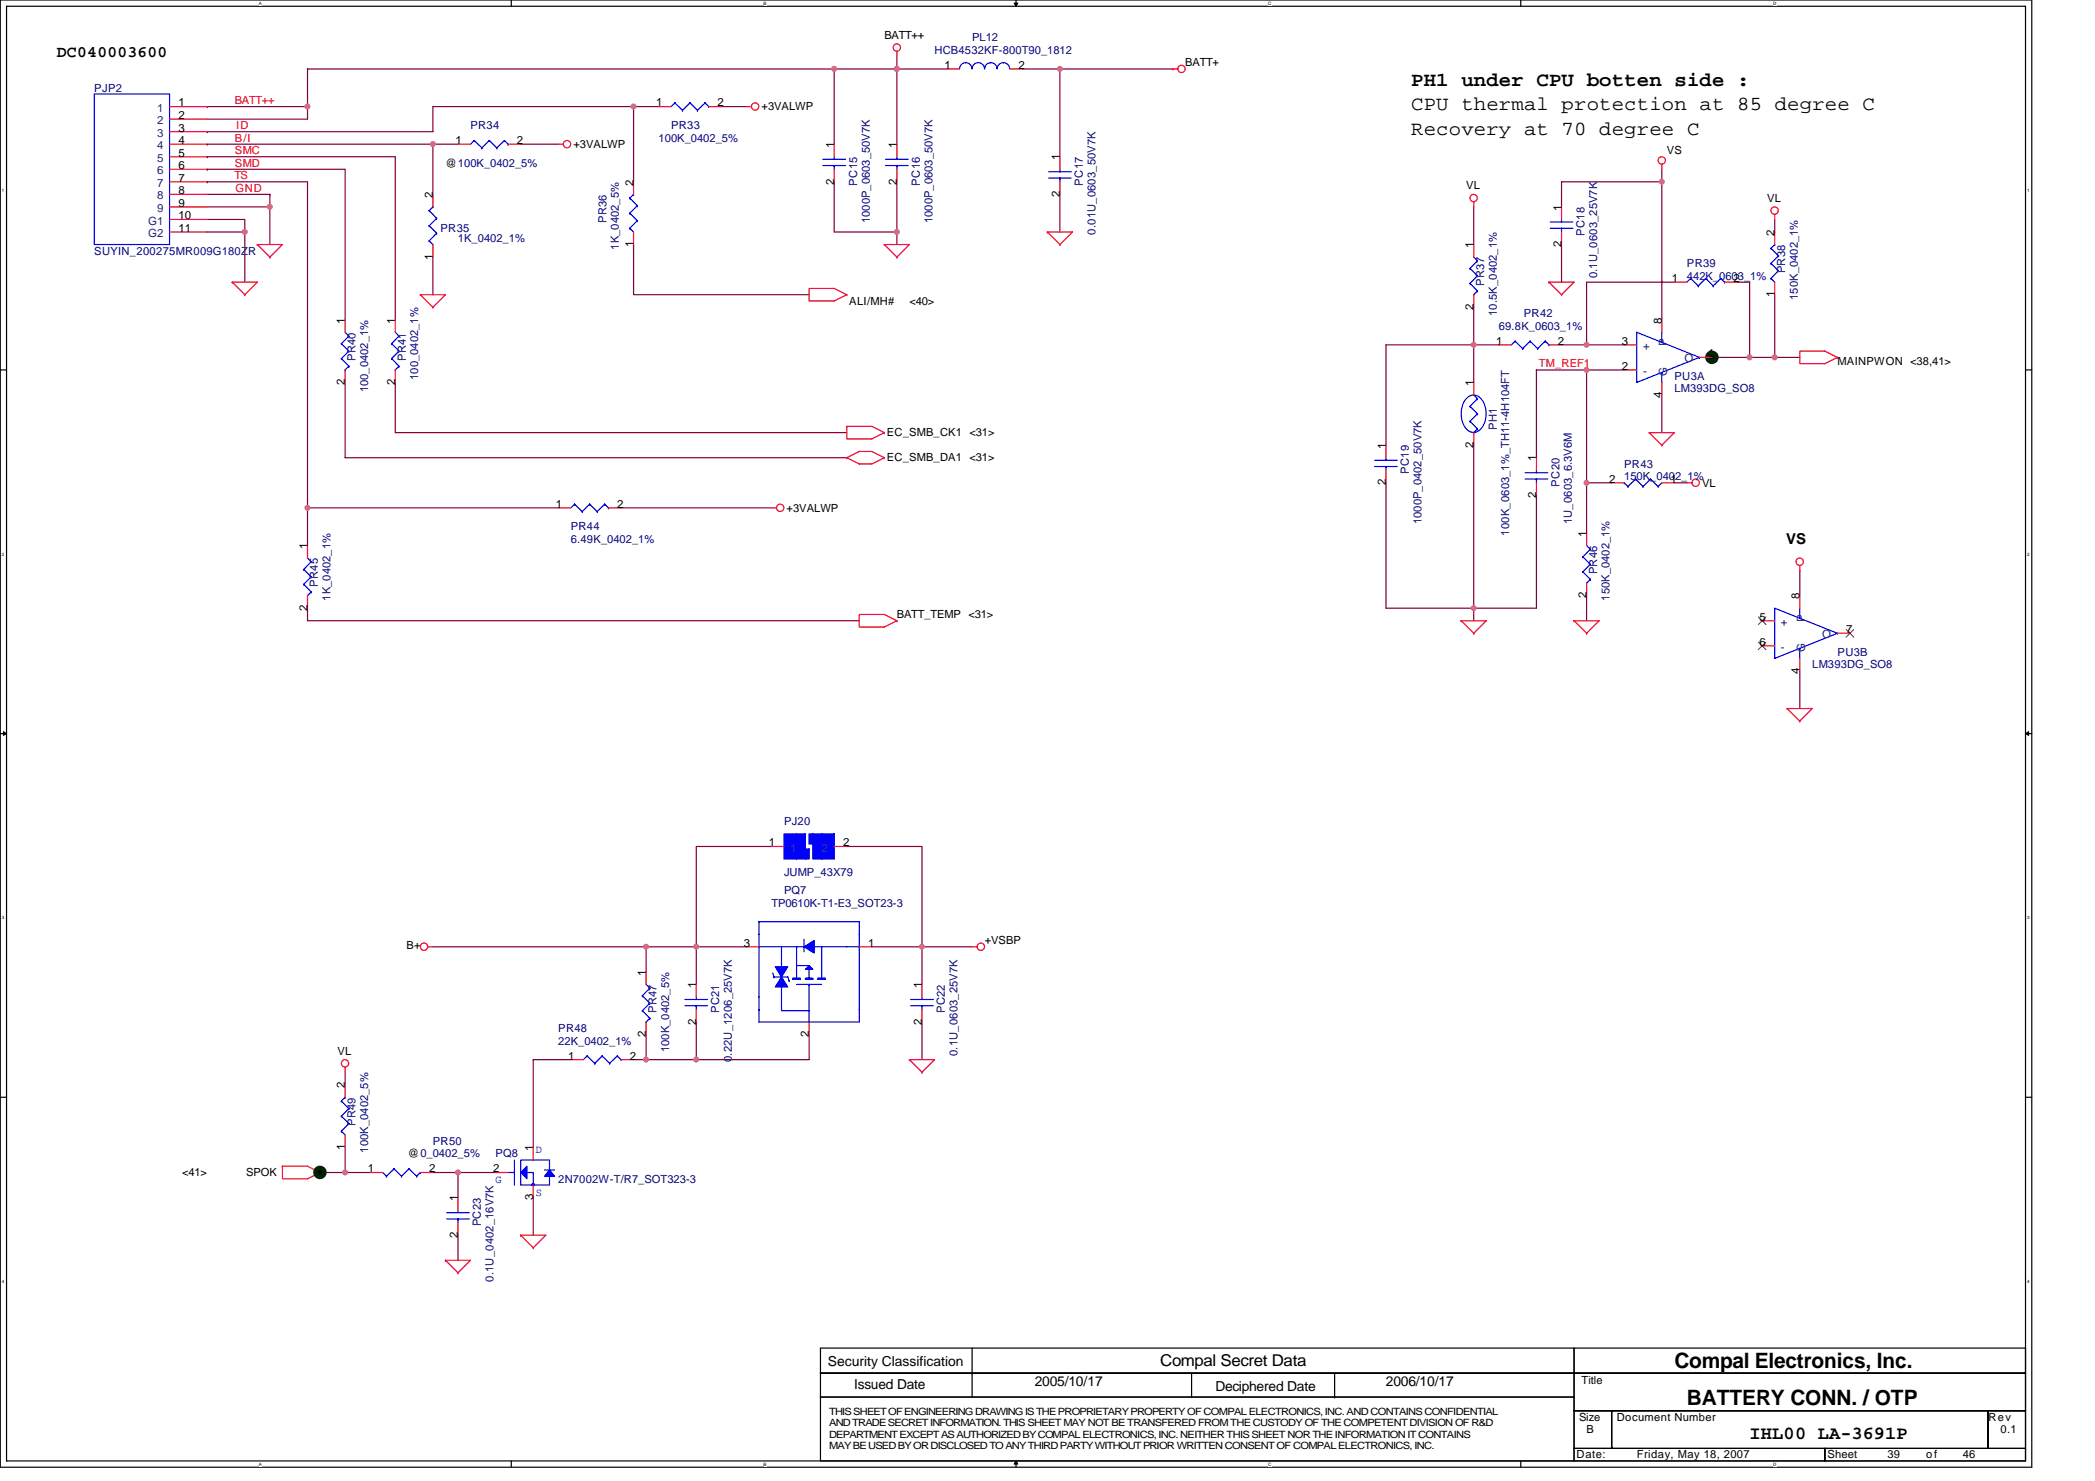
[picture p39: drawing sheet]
<svg xmlns="http://www.w3.org/2000/svg" width="297mm" height="210mm" viewBox="0 0 297 210" stroke-linecap="round" stroke-linejoin="round" font-family="sans-serif">
<defs><g id="words">
<g font-size="3">
<text x="237.4" y="193.9">Compal Electronics, Inc.</text>
<text x="239.2" y="199.3">BATTERY CONN. / OTP</text>
</g>
<g font-size="2.8">
<text x="200.1" y="15.6">CPU thermal protection at 85 degree C</text>
<text x="200.1" y="12.1">PH1 under CPU botten side :</text>
<text x="200.1" y="19.2">Recovery at 70 degree C</text>
</g>
<text font-size="2.6" x="248.1" y="204">IHL00 LA-3691P</text>
<g font-size="2.3">
<text x="8" y="8.1">DC040003600</text>
<text x="164.5" y="193.7">Compal Secret Data</text>
</g>
<text font-size="2.1" x="253.2" y="77.2">VS</text>
<g font-size="1.9">
<text x="117.4" y="193.6">Security Classification</text>
<text x="121.1" y="197">Issued Date</text>
<text x="146.7" y="196.4">2005/10/17</text>
<text x="172.3" y="197.2">Deciphered Date</text>
<text x="196.5" y="196.4">2006/10/17</text>
</g>
<g font-size="1.6">
<text x="125.4" y="5.5">BATT++</text>
<text x="133.9" y="9.8">1</text>
<text x="144.4" y="9.8">2</text>
<text x="168.1" y="9.4">BATT+</text>
<text x="25.3" y="15.1">1</text>
<text x="25.3" y="16.9">2</text>
<text x="93" y="15.1">1</text>
<text x="101.7" y="15.1">2</text>
<text x="108" y="15.6">+3VALWP</text>
<text x="25.3" y="18.6">3</text>
<text x="25.3" y="20.4">4</text>
<text x="25.3" y="22.2">5</text>
<text x="25.3" y="24">6</text>
<text x="63.2" y="23.6">@100K_0402_5%</text>
<text x="64.6" y="20.4">1</text>
<text x="73.3" y="20.4">2</text>
<text x="81.3" y="21">+3VALWP</text>
<text x="118.3" y="21" transform="rotate(-90 118.3 21)">1</text>
<text x="127.1" y="21" transform="rotate(-90 127.1 21)">1</text>
<text x="150.3" y="22.8" transform="rotate(-90 150.3 22.8)">1</text>
<text x="236.3" y="21.9">VS</text>
<text x="25.3" y="29.3">9</text>
<text x="25.3" y="25.8">7</text>
<text x="25.3" y="27.5">8</text>
<text x="61.4" y="28.1" transform="rotate(-90 61.4 28.1)">2</text>
<text x="89.8" y="26.3" transform="rotate(-90 89.8 26.3)">2</text>
<text x="118.3" y="26.2" transform="rotate(-90 118.3 26.2)">2</text>
<text x="127.1" y="26.2" transform="rotate(-90 127.1 26.2)">2</text>
<text x="150.3" y="27.9" transform="rotate(-90 150.3 27.9)">2</text>
<text x="207.9" y="26.8">VL</text>
<text x="221.4" y="29.9" transform="rotate(-90 221.4 29.9)">1</text>
<text x="250.6" y="28.6">VL</text>
<text x="25.3" y="31.1">10</text>
<text x="25.3" y="32.9">11</text>
<text x="89.8" y="35.1" transform="rotate(-90 89.8 35.1)">1</text>
<text x="208.9" y="35.2" transform="rotate(-90 208.9 35.2)">1</text>
<text x="221.4" y="35.1" transform="rotate(-90 221.4 35.1)">2</text>
<text x="251.6" y="33.4" transform="rotate(-90 251.6 33.4)">2</text>
<text x="61.4" y="36.8" transform="rotate(-90 61.4 36.8)">1</text>
<text x="237" y="40">1</text>
<text x="245.8" y="40">2</text>
<text x="48.9" y="45.9" transform="rotate(-90 48.9 45.9)">1</text>
<text x="56" y="45.9" transform="rotate(-90 56 45.9)">1</text>
<text x="120.4" y="43.2">ALI/MH#</text>
<text x="128.9" y="43.2">&lt;40&gt;</text>
<text x="208.9" y="43.9" transform="rotate(-90 208.9 43.9)">2</text>
<text x="235.6" y="45.9" transform="rotate(-90 235.6 45.9)">8</text>
<text x="251.6" y="42.2" transform="rotate(-90 251.6 42.2)">1</text>
<text x="212.2" y="48.9">1</text>
<text x="220.9" y="48.9">2</text>
<text x="229.9" y="48.9">3</text>
<text x="229.9" y="52.4">2</text>
<text x="242.2" y="50.7">1</text>
<text x="260.5" y="51.7">MAINPWON &lt;38,41&gt;</text>
<text x="48.9" y="54.6" transform="rotate(-90 48.9 54.6)">2</text>
<text x="56" y="54.6" transform="rotate(-90 56 54.6)">2</text>
<text x="208.9" y="54.8" transform="rotate(-90 208.9 54.8)">1</text>
<text x="235.6" y="56.4" transform="rotate(-90 235.6 56.4)">4</text>
<text x="125.7" y="61.9">EC_SMB_CK1 &lt;31&gt;</text>
<text x="125.7" y="65.4">EC_SMB_DA1 &lt;31&gt;</text>
<text x="196.5" y="63.6" transform="rotate(-90 196.5 63.6)">1</text>
<text x="208.9" y="63.5" transform="rotate(-90 208.9 63.5)">2</text>
<text x="217.8" y="65.4" transform="rotate(-90 217.8 65.4)">1</text>
<text x="78.8" y="72">1</text>
<text x="87.5" y="72">2</text>
<text x="196.5" y="68.8" transform="rotate(-90 196.5 68.8)">2</text>
<text x="217.8" y="70.6" transform="rotate(-90 217.8 70.6)">2</text>
<text x="228.2" y="68.4">2</text>
<text x="236.9" y="68.4">1</text>
<text x="241.3" y="69">VL</text>
<text x="43.6" y="77.9" transform="rotate(-90 43.6 77.9)">1</text>
<text x="111.5" y="72.5">+3VALWP</text>
<text x="224.9" y="76.1" transform="rotate(-90 224.9 76.1)">1</text>
<text x="43.6" y="86.6" transform="rotate(-90 43.6 86.6)">2</text>
<text x="127.2" y="87.7">BATT_TEMP &lt;31&gt;</text>
<text x="224.9" y="84.8" transform="rotate(-90 224.9 84.8)">2</text>
<text x="249.5" y="88">5</text>
<text x="255.2" y="85" transform="rotate(-90 255.2 85)">8</text>
<text x="261.8" y="89.8">7</text>
<text x="249.5" y="91.5">6</text>
<text x="255.2" y="95.5" transform="rotate(-90 255.2 95.5)">4</text>
<text x="109" y="120">1</text>
<text x="119.5" y="120">2</text>
<text x="57.7" y="134.6">B+</text>
<text x="105.5" y="134.2">3</text>
<text x="123.1" y="134.2">1</text>
<text x="139.6" y="133.9">+VSBP</text>
<text x="91.6" y="138.3" transform="rotate(-90 91.6 138.3)">1</text>
<text x="98.7" y="140.1" transform="rotate(-90 98.7 140.1)">1</text>
<text x="130.7" y="140.1" transform="rotate(-90 130.7 140.1)">1</text>
<text x="47.9" y="149.5">VL</text>
<text x="91.6" y="147.1" transform="rotate(-90 91.6 147.1)">2</text>
<text x="98.7" y="145.3" transform="rotate(-90 98.7 145.3)">2</text>
<text x="114.7" y="147.1" transform="rotate(-90 114.7 147.1)">2</text>
<text x="130.7" y="145.3" transform="rotate(-90 130.7 145.3)">2</text>
<text x="48.9" y="154.3" transform="rotate(-90 48.9 154.3)">2</text>
<text x="80.6" y="150.2">1</text>
<text x="89.3" y="150.2">2</text>
<text x="25.8" y="166.8">&lt;41&gt;</text>
<text x="34.9" y="166.8">SPOK</text>
<text x="48.9" y="163.1" transform="rotate(-90 48.9 163.1)">1</text>
<text x="52.1" y="166.2">1</text>
<text x="57.8" y="164.1">@0_0402_5%</text>
<text x="60.9" y="166.2">2</text>
<text x="69.9" y="166.2">2</text>
<text x="75.6" y="163.2" transform="rotate(-90 75.6 163.2)">1</text>
<text x="64.9" y="170.3" transform="rotate(-90 64.9 170.3)">1</text>
<text x="75.6" y="170.2" transform="rotate(-90 75.6 170.2)">3</text>
<text x="64.9" y="175.5" transform="rotate(-90 64.9 175.5)">2</text>
<text x="224.2" y="196.3">Title</text>
<text x="223.9" y="201.4">Size</text>
<text x="225" y="203.2">B</text>
<text x="229.2" y="201.4">Document Number</text>
<text x="281.9" y="201.4">Rev</text>
<text x="283.7" y="203.2">0.1</text>
<text x="223.5" y="206.8">Date:</text>
<text x="232.1" y="206.8">Friday, May 18, 2007</text>
<text x="259.1" y="206.8">Sheet</text>
<text x="267.6" y="206.8">39</text>
<text x="273.1" y="206.8">of</text>
<text x="278.3" y="206.8">46</text>
</g>
<g font-size="1.6" fill="#000080">
<text x="137.8" y="5.9">PL12</text>
<text x="132.5" y="7.6">HCB4532KF-800T90_1812</text>
<text x="13.4" y="13">PJP2</text>
<text x="66.7" y="18.3">PR34</text>
<text x="93.4" y="20.1">100K_0402_5%</text>
<text x="95.2" y="18.3">PR33</text>
<text x="121.5" y="26.3" transform="rotate(-90 121.5 26.3)">PC15</text>
<text x="130.4" y="26.3" transform="rotate(-90 130.4 26.3)">PC16</text>
<text x="153.5" y="26.3" transform="rotate(-90 153.5 26.3)">PC17</text>
<text x="62.5" y="32.9">PR35</text>
<text x="64.9" y="34.3">1K_0402_1%</text>
<text x="86" y="31.6" transform="rotate(-90 86 31.6)">PR36</text>
<text x="87.8" y="35.4" transform="rotate(-90 87.8 35.4)">1K_0402_5%</text>
<text x="123.3" y="31.6" transform="rotate(-90 123.3 31.6)">1000P_0603_50V7K</text>
<text x="132.2" y="31.6" transform="rotate(-90 132.2 31.6)">1000P_0603_50V7K</text>
<text x="155.3" y="33.3" transform="rotate(-90 155.3 33.3)">0.01U_0603_50V7K</text>
<text x="224.7" y="33.4" transform="rotate(-90 224.7 33.4)">PC18</text>
<text x="13.4" y="36.1">SUYIN_200275MR009G180ZR</text>
<text x="210.4" y="40.5" transform="rotate(-90 210.4 40.5)">PR37</text>
<text x="226.4" y="39.5" transform="rotate(-90 226.4 39.5)">0.1U_0603_25V7K</text>
<text x="239.2" y="37.9">PR39</text>
<text x="239.2" y="39.6">442K_0603_1%</text>
<text x="253.1" y="38.8" transform="rotate(-90 253.1 38.8)">PR38</text>
<text x="212.2" y="44.8" transform="rotate(-90 212.2 44.8)">10.5K_0402_1%</text>
<text x="212.5" y="46.8">69.8K_0603_1%</text>
<text x="216.1" y="45">PR42</text>
<text x="254.9" y="42.5" transform="rotate(-90 254.9 42.5)">150K_0402_1%</text>
<text x="50.4" y="51.2" transform="rotate(-90 50.4 51.2)">PR40</text>
<text x="57.5" y="51.2" transform="rotate(-90 57.5 51.2)">PR41</text>
<text x="59.3" y="53.9" transform="rotate(-90 59.3 53.9)">100_0402_1%</text>
<text x="237.4" y="53.9">PU3A</text>
<text x="52.2" y="55.6" transform="rotate(-90 52.2 55.6)">100_0402_1%</text>
<text x="237.4" y="55.6">LM393DG_SO8</text>
<text x="212.2" y="61" transform="rotate(-90 212.2 61)">PH1</text>
<text x="199.8" y="67.2" transform="rotate(-90 199.8 67.2)">PC19</text>
<text x="221.1" y="69" transform="rotate(-90 221.1 69)">PC20</text>
<text x="230.3" y="66.3">PR43</text>
<text x="230.3" y="68.1">150K_0402_1%</text>
<text x="80.9" y="75.2">PR44</text>
<text x="80.9" y="77">6.49K_0402_1%</text>
<text x="201.5" y="74.3" transform="rotate(-90 201.5 74.3)">1000P_0402_50V7K</text>
<text x="214" y="75.9" transform="rotate(-90 214 75.9)">100K_0603_1%_TH11-4H104FT</text>
<text x="222.9" y="74.3" transform="rotate(-90 222.9 74.3)">1U_0603_6.3V6M</text>
<text x="45.1" y="83.2" transform="rotate(-90 45.1 83.2)">PR45</text>
<text x="226.4" y="81.4" transform="rotate(-90 226.4 81.4)">PR46</text>
<text x="46.9" y="85.2" transform="rotate(-90 46.9 85.2)">1K_0402_1%</text>
<text x="228.2" y="85.2" transform="rotate(-90 228.2 85.2)">150K_0402_1%</text>
<text x="257" y="94.8">LM393DG_SO8</text>
<text x="260.5" y="93">PU3B</text>
<text x="111.2" y="117">PJ20</text>
<text x="111.2" y="124.3">JUMP_43X79</text>
<text x="109.4" y="128.5">TP0610K-T1-E3_SOT23-3</text>
<text x="111.2" y="126.8">PQ7</text>
<text x="93.1" y="143.7" transform="rotate(-90 93.1 143.7)">PR47</text>
<text x="102" y="143.7" transform="rotate(-90 102 143.7)">PC21</text>
<text x="134" y="143.7" transform="rotate(-90 134 143.7)">PC22</text>
<text x="79.2" y="146.3">PR48</text>
<text x="79.2" y="148.1">22K_0402_1%</text>
<text x="94.9" y="149.2" transform="rotate(-90 94.9 149.2)">100K_0402_5%</text>
<text x="135.8" y="149.7" transform="rotate(-90 135.8 149.7)">0.1U_0603_25V7K</text>
<text x="103.8" y="150.6" transform="rotate(-90 103.8 150.6)">0.22U_1206_25V7K</text>
<text x="50.4" y="159.7" transform="rotate(-90 50.4 159.7)">PR49</text>
<text x="52.2" y="163.4" transform="rotate(-90 52.2 163.4)">100K_0402_5%</text>
<text x="61.4" y="162.3">PR50</text>
<text x="70.3" y="164.1">PQ8</text>
<text x="79.2" y="167.7">2N7002W-T/R7_SOT323-3</text>
<text x="68.2" y="173.9" transform="rotate(-90 68.2 173.9)">PC23</text>
<text x="70" y="181.7" transform="rotate(-90 70 181.7)">0.1U_0402_16V7K</text>
</g>
<g font-size="1.6" fill="#004080">
<text x="22.3" y="15.8">1</text>
<text x="22.3" y="17.6">2</text>
<text x="22.3" y="19.4">3</text>
<text x="22.3" y="21.2">4</text>
<text x="22.3" y="22.9">5</text>
<text x="22.3" y="24.7">6</text>
<text x="22.3" y="26.5">7</text>
<text x="22.3" y="28.3">8</text>
<text x="21" y="31.8">G1</text>
<text x="21" y="33.6">G2</text>
<text x="22.3" y="30.1">9</text>
<text x="233" y="49.6">+</text>
<text x="233" y="53.2">-</text>
<text x="236.4" y="53.3" transform="rotate(-90 236.4 53.3)">G</text>
<text x="236.4" y="49.1" transform="rotate(-90 236.4 49.1)">P</text>
<text x="238.8" y="51.4">O</text>
<text x="252.5" y="88.7">+</text>
<text x="255.9" y="88.2" transform="rotate(-90 255.9 88.2)">P</text>
<text x="252.5" y="92.3">-</text>
<text x="255.9" y="92.5" transform="rotate(-90 255.9 92.5)">G</text>
<text x="258.4" y="90.5">O</text>
<text x="112.1" y="120.7">1</text>
<text x="116.5" y="120.7">2</text>
</g>
<g font-size="1.6" fill="#f00">
<text x="33.3" y="14.8">BATT++</text>
<text x="33.3" y="21.9">SMC</text>
<text x="33.3" y="23.6">SMD</text>
<text x="33.3" y="20.1">B/I</text>
<text x="33.5" y="18.3">ID</text>
<text x="33.2" y="25.4">TS</text>
<text x="33.4" y="27.2">GND</text>
<text x="218.2" y="52.1">TM_REF1</text>
</g>
<g font-size="1.6" fill="#00f">
<text x="70.3" y="167.7">G</text>
<text x="76" y="163.4">D</text>
<text x="76" y="169.6">S</text>
</g>
<g font-size="1.4">
<text x="117.6" y="200.6">THIS SHEET OF ENGINEERING DRAWING IS THE PROPRIETARY PROPERTY OF COMPAL ELECTRONICS, INC. AND CONTAINS CONFIDENTIAL</text>
<text x="117.6" y="202.2">AND TRADE SECRET INFORMATION. THIS SHEET MAY NOT BE TRANSFERED FROM THE CUSTODY OF THE COMPETENT DIVISION OF R&amp;D</text>
<text x="117.6" y="203.8">DEPARTMENT EXCEPT AS AUTHORIZED BY COMPAL ELECTRONICS, INC. NEITHER THIS SHEET NOR THE INFORMATION IT CONTAINS</text>
<text x="117.6" y="205.5">MAY BE USED BY OR DISCLOSED TO ANY THIRD PARTY WITHOUT PRIOR WRITTEN CONSENT OF COMPAL ELECTRONICS, INC.</text>
</g>
<g font-size=".6">
<text x="36.7" y=".7">A</text>
<text x="108.3" y=".7">B</text>
<text x="179.8" y=".7">C</text>
<text x="251.4" y=".7">D</text>
<text x=".3" y="27.2">1</text>
<text x="287.4" y="27.2">1</text>
<text x=".3" y="78.8">2</text>
<text x="287.4" y="78.8">2</text>
<text x=".3" y="130.4">3</text>
<text x="287.4" y="130.4">3</text>
<text x=".3" y="181.9">4</text>
<text x="287.4" y="181.9">4</text>
<text x="36.7" y="207.8">A</text>
<text x="108.3" y="207.8">B</text>
<text x="179.8" y="207.8">C</text>
<text x="251.4" y="207.8">D</text>
</g>
</g></defs>
<path d="M0 0h288.1v208h-288.1zM.9 .9h286.3v206.2h-286.3z" fill="none" stroke="#000" stroke-width=".17"/>
<g fill="#fff">
<path d="M36.7 .1h.4v.7h-.4z"/>
<path d="M36.7 207.2h.4v.7h-.4z"/>
</g>
<path d="M72.5 0v.9M72.5 207.1v.9" fill="none" stroke="#000" stroke-width=".17"/>
<g fill="#fff">
<path d="M108.3 .1h.4v.7h-.4z"/>
<path d="M108.3 207.2h.4v.7h-.4z"/>
</g>
<path d="M144.1 0v.9M144.1 207.1v.9" fill="none" stroke="#000" stroke-width=".17"/>
<path d="M143.8 .4h.5l-.2 .5zM144.1 207.1l.2 .5h-.5z" fill="#000" stroke="#000" stroke-width=".14"/>
<g fill="#fff">
<path d="M179.8 .1h.5v.7h-.5z"/>
<path d="M179.8 207.2h.5v.7h-.5z"/>
</g>
<path d="M215.6 0v.9M215.6 207.1v.9" fill="none" stroke="#000" stroke-width=".17"/>
<g fill="#fff">
<path d="M251.4 .1h.4v.7h-.4z"/>
<path d="M251.4 207.2h.4v.7h-.4z"/>
<path d="M.3 26.7h.3v.7h-.3z"/>
<path d="M287.4 26.7h.4v.7h-.4z"/>
<path d="M.3 78.2h.3v.7h-.3z"/>
<path d="M287.4 78.2h.4v.7h-.4z"/>
</g>
<path d="M0 52.5h.9M287.2 52.5h.9" fill="none" stroke="#000" stroke-width=".17"/>
<g fill="#fff">
<path d="M.3 129.8h.3v.7h-.3z"/>
<path d="M287.4 129.8h.4v.7h-.4z"/>
</g>
<path d="M0 104h.9M287.2 104h.9" fill="none" stroke="#000" stroke-width=".17"/>
<path d="M.5 103.7l.4 .3-.4 .3zM287.2 104l.4-.3v.6z" fill="#000" stroke="#000" stroke-width=".14"/>
<g fill="#fff">
<path d="M.3 181.4h.3v.7h-.3z"/>
<path d="M287.4 181.4h.4v.7h-.4z"/>
</g>
<g fill="none" stroke="#000" stroke-width=".17">
<path d="M0 155.6h.9M287.2 155.6h.9M116.3 191.1h106.9v3.6h-106.9zM116.3 194.7h106.9v3.4h-106.9zM116.3 198.1h106.9v9h-106.9zM137.8 194.7h.1M137.8 194.7v3.4M137.8 191.1v3.6M168.9 194.7v3.4M189.2 198.1h.1M189.2 194.7v3.4M223.2 191.1h64v3.6h-64z"/>
<path d="M223.2 194.7h64v5.3h-64zM223.2 200h5.3v5.4h-5.3zM223.2 205.4h35.5v1.7h-35.5zM228.5 200h53.4v5.4h-53.4zM258.7 205.4h28.5v1.7h-28.5zM281.9 200h5.3v5.4h-5.3z"/>
</g>
<g fill="none" stroke="#800040" stroke-width=".17">
<path d="M29.4 18.7h32v-3.6h28.4v10.7M29.4 18.7h.1M29.4 15.1h.1M29.4 15.1h14.2M43.6 15.1v1.8h-14.2M89.8 15.1h3.6M102.3 15.1h3.5M118.3 9.8h-74.7v5.3M118.3 9.8v10.6M118.3 9.8h8.9M127.2 9.8h7.1M127.2 8v1.8"/>
<path d="M127.2 9.8v10.6M144.9 9.8h5.4v12.4M150.3 9.8h16M29.4 22.2h26.6v23.1M29.4 25.8h.1M29.4 25.8h14.2v46.2M29.4 22.2h.1M29.4 24h.1M29.4 24h19.5v21.3M29.4 20.4h35.5M29.4 20.4h.1M29.4 29.3h8.9"/>
<path d="M29.4 31.1h5.3v1.8M29.4 32.9h5.3v7.1M29.4 27.6h8.9M38.3 27.6h.1M38.3 29.3v5.4M38.3 27.6v1.7M61.4 20.4v7.2M61.4 36.4v5.4M73.8 20.4h5.4M89.8 34.7v7.1h24.9M118.3 25.8v7.1h8.9M127.2 25.8v7.1"/>
<path d="M127.2 32.9v1.8M150.3 27.6v5.3M209 29.3v5.4M221.4 34.7v5.3M235.6 25.8h-14.2v3.5M235.6 24v1.8M235.6 25.8v19.5M251.6 31.1v1.8M48.9 54.2v10.7h71.2M56 54.2v7.1h64.1M209 54.2v-5.3h-12.5v14.2M209 43.6v5.3h3.5"/>
<path d="M217.8 52.5v12.4M217.8 52.5h.1M217.8 52.5h7.2M221.4 48.9h3.6M225 48.9h5.3M225 52.5v16M225 52.5h5.3M235.6 56v5.3M237.4 40h-12.4v8.9M242.7 50.7h5.4M246.3 40h1.8v10.7M248.1 50.7h3.5"/>
<path d="M251.6 41.8v8.9h3.6M43.6 72v5.3M43.6 72h35.6M88.1 72h21.3M196.5 68.5v17.7h12.5M209 63.1v23.1M217.8 70.2v16h-8.8M225 68.5h3.5M225 68.5v7.1M237.4 68.5h1.8M43.6 86.2v1.8h78.2M209 86.2v1.8"/>
<path d="M225 84.5v3.5M255.2 80.9v3.6M255.2 95.1v5.4M61.4 134.2h37.3v5.4M91.6 134.2v3.6M98.7 134.2h7.1M98.7 134.2h.1M109.4 120h-10.7v14.2M120.1 120h10.6v14.2M123.6 134.2h7.1M130.7 134.2v5.4M130.7 134.2h7.1"/>
<path d="M48.9 152v1.8M80.9 150.2h-5.3v12.5M89.8 150.2h1.8M91.6 150.2h7.1M91.6 146.7v3.5M98.7 144.9v5.3M114.7 146.7v3.5h-16M130.7 144.9v5.3M45.4 166.2h3.5M48.9 166.2h3.6M48.9 162.7v3.5M61.4 166.2h3.5"/>
<path d="M64.9 166.2h5.4M64.9 175.1v3.6M64.9 166.2v3.6M75.6 169.8v5.3"/>
</g>
<g fill="none" stroke="#f00" stroke-width=".17">
<path d="M24 15.1h5.4M24 18.7h5.4M24 16.9h5.4M93.4 15.1h1.8M100.5 15.1h1.8M105.8 15.1h.7M127.2 7.3v.7M134.3 9.8h1.8M143.2 9.8h1.7M166.3 9.8h.1M166.3 9.8h.7M24 20.4h5.4"/>
<path d="M24 22.2h5.4M24 24h5.4M24 29.3h5.4M24 25.8h5.4M24 27.6h5.4M24 31.1h5.4M24 32.9h5.4M36.5 34.7h3.5l-1.7 1.7M36.5 34.7h.1M36.5 34.7l1.8 1.7M38.3 36.4h.1M61.4 27.6v1.7"/>
<path d="M61.4 34.7v1.7M64.9 20.4h1.8M72 20.4h1.8M79.2 20.4h.7M89.8 25.8v1.8M89.8 32.9v1.8M118.3 20.4v1.8M118.3 24v1.8M125.4 34.7h3.5l-1.7 1.7M125.4 34.7h.1M125.4 34.7l1.8 1.7M127.2 36.4h.1"/>
<path d="M127.2 20.4v1.8M127.2 24v1.8M148.5 32.9h3.6l-1.8 1.8M148.5 32.9h.1M148.5 32.9l1.8 1.8M150.3 34.7h.1M150.3 22.2v1.8M150.3 25.8v1.8M209 28.6v.7M209 34.7v1.7M221.4 29.3v1.8M221.4 32.9v1.8"/>
<path d="M235.6 23.3v.7M251.6 30.4v.7M251.6 32.9v1.8M32.9 40h3.6l-1.8 1.8M32.9 40h.1M32.9 40l1.8 1.8M34.7 41.8h.1M48.9 45.3v1.8M48.9 52.5v1.7M56 45.3v1.8M56 52.5v1.7M59.6 41.8h3.6l-1.8 1.8"/>
<path d="M59.6 41.8h.1M59.6 41.8l1.8 1.8M61.4 43.6h.1M114.7 40.9h3.6l1.8 .9-1.8 .9h-3.6zM120.1 41.8h.1M209 41.8v1.8M209 54.2v1.8M212.5 48.9h1.8M219.6 40h3.6l-1.8 1.8M219.6 40h.1M219.6 40l1.8 1.8M219.6 48.9h1.8"/>
<path d="M221.4 41.8h.1M230.3 48.9h1.8M230.3 52.5h1.8M235.6 45.3v1.8M235.6 54.2v1.8M237.4 40h1.8M241 50.7h1.7M244.5 40h1.8M251.6 40v1.8M255.2 49.8h3.5l1.8 .9-1.8 .9h-3.5zM260.5 50.7h.1M43.6 77.3v1.8"/>
<path d="M79.2 72h1.7M86.3 72h1.8M109.4 72h.7M120.1 60.5h3.5l1.8 .8M120.1 60.5v1.7h3.5l1.8-.9M120.1 60.5h.1M120.1 64.9l1.7-.9h1.8l1.8 .9M120.1 64.9h.1M120.1 64.9l1.7 .9h1.8l1.8-.9M125.4 61.3h.1M125.4 64.9h.1M196.5 63.1v1.8"/>
<path d="M196.5 66.7v1.8M209 61.3v1.8M217.8 64.9v1.8M217.8 68.5v1.7M225 75.6v1.7M228.5 68.5h1.8M233.8 61.3h3.6l-1.8 1.8M233.8 61.3h.1M233.8 61.3l1.8 1.8M235.6 63.1h.1M235.6 68.5h1.8M239.2 68.5h.7"/>
<path d="M43.6 84.5v1.7M121.8 87.1h3.6l1.8 .9-1.8 .9h-3.6zM127.2 88h.1M207.2 88h3.5l-1.7 1.8M207.2 88h.1M207.2 88l1.8 1.8M209 89.8h.1M223.2 88h3.5l-1.7 1.8M223.2 88h.1M223.2 88l1.8 1.8M225 89.8h.1M225 82.7v1.8"/>
<path d="M249.8 88h1.8M249.8 91.6h1.8M255.2 80.9h.1M255.2 80.2v.7M255.2 84.5v1.7M255.2 93.3v1.8M260.5 89.8h1.8M253.4 100.5h3.6l-1.8 1.7M253.4 100.5h.1M253.4 100.5l1.8 1.7M255.2 102.2h.1M60.7 134.2h.7"/>
<path d="M91.6 137.8v1.8M98.7 139.6v1.8M105.8 134.2h1.8M109.4 120h1.8M118.3 120h1.8M121.8 134.2h1.8M130.7 139.6v1.8M137.8 134.2h.8M48.9 151.3v.7M48.9 153.8v1.8M80.9 150.2h1.8M88.1 150.2h1.7"/>
<path d="M91.6 144.9v1.8M98.7 143.1v1.8M114.7 144.9v1.8M128.9 150.2h3.6l-1.8 1.8M128.9 150.2h.1M128.9 150.2l1.8 1.8M130.7 152h.1M130.7 143.1v1.8M40 165.4h3.6l1.8 .8M40 165.4v1.7h3.6l1.8-.9M40 165.4h.1M45.4 166.2h.1"/>
<path d="M48.9 160.9v1.8M52.5 166.2h1.8M59.6 166.2h1.8M63.2 178.7h3.5l-1.8 1.8M63.2 178.7h.1M63.2 178.7l1.7 1.8M64.9 169.8v1.8M64.9 173.4v1.7M70.3 166.2h1.7M73.8 175.1h3.6l-1.8 1.8M73.8 175.1h.1M73.8 175.1l1.8 1.8"/>
<path d="M75.6 176.9h.1M75.6 162.7v1.8M75.6 168v1.8M64.9 180.5h.1"/>
<circle cx="107.1" cy="15.1" r=".52"/>
<circle cx="127.2" cy="6.7" r=".52"/>
<circle cx="167.5" cy="9.8" r=".52"/>
<circle cx="80.4" cy="20.4" r=".52"/>
<circle cx="208.9" cy="28.1" r=".52"/>
<circle cx="235.6" cy="22.7" r=".52"/>
<circle cx="251.6" cy="29.9" r=".52"/>
<circle cx="110.6" cy="72" r=".52"/>
<circle cx="240.4" cy="68.4" r=".52"/>
<circle cx="255.2" cy="79.6" r=".52"/>
<circle cx="60.1" cy="134.2" r=".52"/>
<circle cx="139.1" cy="134.2" r=".52"/>
<circle cx="48.9" cy="150.8" r=".52"/>
</g>
<g fill="#008000" stroke="#008000" stroke-width=".17">
<circle cx="45.4" cy="166.2" r=".88"/>
<circle cx="242.7" cy="50.7" r=".88"/>
</g>
<g fill="#000" stroke="#008000" stroke-width=".17">
<circle cx="242.7" cy="50.7" r=".43"/>
<circle cx="45.4" cy="166.2" r=".43"/>
</g>
<g fill="none" stroke="#00f" stroke-width=".17">
<path d="M13.4 13.3h10.6v21.4h-10.6zM67.2 19.9h.1M67.2 19.9l-.5 .5M67.2 19.9l1.1 1.1M69.4 19.9h.1M69.4 19.9l-1.1 1.1M69.4 19.9l1 1.1M71.5 19.9h.1M71.5 19.9l-1.1 1.1M71.5 19.9l.5 .5M95.7 14.6h.1M95.7 14.6l-.5 .5"/>
<path d="M95.7 14.6l1.1 1M96.8 15.6h.1M97.8 14.6h.1M97.8 14.6l-1 1M97.8 14.6l1.1 1M98.9 15.6h.1M100 14.6h.1M100 14.6l-1.1 1M100 14.6l.5 .5M100.5 15.1h.1M136.1 9.8a.88 .88 0 0 1 .8-.9 .88 .88 0 0 1 .9 .9M137.8 9.8a.88 .88 0 0 1 .9-.9 .88 .88 0 0 1 .9 .9"/>
<path d="M139.6 9.8a.88 .88 0 0 1 .9-.9 .88 .88 0 0 1 .9 .9M141.4 9.8a.88 .88 0 0 1 .9-.9 .88 .88 0 0 1 .8 .9M60.9 34.1h.1M60.9 32h.1M60.9 29.9h.1M60.9 34.1l.5 .6M60.9 32l1 1.1M60.9 29.9l1 1M61.4 29.3h.1M61.4 29.3l-.5 .6M61.9 33.1h.1M61.9 30.9h.1"/>
<path d="M61.9 33.1l-1 1M61.9 30.9l-1 1.1M68.3 21h.1M70.4 21h.1M72 20.4h.1M89.3 32.4h.1M89.3 30.2h.1M89.3 28.1h.1M89.3 32.4l.5 .5M89.3 30.2l1.1 1.1M89.3 28.1l1.1 1.1M89.8 27.6h.1"/>
<path d="M89.8 27.6l-.5 .5M90.4 31.3h.1M90.4 29.2h.1M90.4 31.3l-1.1 1.1M90.4 29.2l-1.1 1M116.7 23.5h3.2M116.7 22.6h3.2M118.3 22.2v.4M118.3 23.5h.1M118.3 23.5v.5M125.6 23.5h3.2M125.6 22.6h3.2"/>
<path d="M127.2 22.2v.4M127.2 23.5h.1M127.2 23.5v.5M148.7 25.3h3.2M148.7 24.4h3.2M150.3 24v.4M150.3 25.3h.1M150.3 25.3v.5M208.4 38.1h.1M208.4 38.1l1.1 1M209 36.4l.5 .6M209.5 37h.1"/>
<path d="M209.5 39.1h.1M209.5 37l-1.1 1.1M209.5 39.1l-1.1 1.1M219.8 32.4h3.2M219.8 31.5h3.2M221.4 31.1v.4M221.4 32.4h.1M221.4 32.4v.5M239.7 39.5h.1M239.7 39.5l-.5 .5M239.7 39.5l1.1 1M241.8 39.5h.1"/>
<path d="M241.8 39.5l-1 1M241.8 39.5l1.1 1M244 39.5h.1M244 39.5l-1.1 1M244 39.5l.5 .5M251.1 39.5h.1M251.1 37.3h.1M251.1 35.2h.1M251.1 39.5l.5 .5M251.1 37.3l1.1 1.1M251.1 35.2l1.1 1.1M251.6 34.7h.1"/>
<path d="M251.6 34.7l-.5 .5M252.2 38.4h.1M252.2 36.3h.1M252.2 38.4l-1.1 1.1M252.2 36.3l-1.1 1M48.4 48.7h.1M48.4 50.8h.1M48.4 48.7l1.1 1.1M48.4 50.8l1.1 1.1M48.9 52.5h.1M48.9 47.1l.6 .5M49.5 47.6h.1"/>
<path d="M49.5 49.8h.1M49.5 51.9h.1M49.5 47.6l-1.1 1.1M49.5 49.8l-1.1 1M49.5 51.9l-.6 .6M55.5 48.7h.1M55.5 50.8h.1M55.5 48.7l1.1 1.1M55.5 50.8l1.1 1.1M56 52.5h.1M56 47.1l.6 .5M56.6 47.6h.1"/>
<path d="M56.6 49.8h.1M56.6 51.9h.1M56.6 47.6l-1.1 1.1M56.6 49.8l-1.1 1M56.6 51.9l-.6 .6M208 56.4a1.35 1.35 0 0 1 2.2 .4 3.5 3.5 0 0 1-.4 4.2 1.34 1.34 0 0 1-2.1-.5 3.6 3.6 0 0 1 .3-4.1zM208.4 57.6h.1M208.4 59.7h.1M208.4 40.2h.1M208.4 57.6l1.1 1.1M208.4 59.7l1.1 1.1M208.4 40.2l1.1 1.1"/>
<path d="M209 41.8h.1M209 56l.5 .5M209.5 56.5h.1M209.5 58.7h.1M209.5 41.3h.1M209.5 56.5l-1.1 1.1M209.5 58.7l-1.1 1M209.5 41.3l-.5 .5M214.8 48.4h.1M214.8 48.4l-.5 .5M214.8 48.4l1.1 1M215.9 49.4h.1"/>
<path d="M217 48.4h.1M217 48.4l-1.1 1M217 48.4l1 1M218 49.4h.1M219.1 48.4h.1M219.1 48.4l-1.1 1M219.1 48.4l.5 .5M219.6 48.9h.1M232.1 47.1l8.9 3.6-8.9 3.5zM235.6 47.1v1.4M235.6 52.8h.1M235.6 52.8v1.4"/>
<path d="M240.8 40.5h.1M241 50.7h.1M242.9 40.5h.1M244.5 40h.1M43.6 79.1l.5 .6M44.1 79.7h.1M44.1 79.7l-1 1M81.5 71.5h.1M81.5 71.5l-.6 .5M81.5 71.5l1 1M82.5 72.5h.1M83.6 71.5h.1"/>
<path d="M83.6 71.5l-1.1 1M83.6 71.5l1.1 1M84.7 72.5h.1M85.7 71.5h.1M85.7 71.5l-1 1M85.7 71.5l.6 .5M86.3 72h.1M194.9 66.1h3.2M194.9 65.3h3.2M196.5 64.9v.4M196.5 66.1h.1M196.5 66.1v.6"/>
<path d="M209 61.3h.1M209.5 60.8h.1M209.5 60.8l-.5 .5M216.2 67.9h3.3M216.2 67h3.3M217.8 66.7v.3M217.8 67.9h.1M217.8 67.9v.6M224.4 79h.1M224.4 79l1.1 1M225 77.3l.5 .6M225.5 77.9h.1"/>
<path d="M225.5 77.9l-1.1 1.1M230.3 68.5h.1M230.3 68.5l.5 .5M230.8 69h.1M231.9 67.9h.1M231.9 67.9l1.1 1.1M231.9 67.9l-1.1 1.1M233 69h.1M234 67.9h.1M234 67.9l1.1 1.1M234 67.9l-1 1.1M235.1 69h.1"/>
<path d="M235.6 68.5l-.5 .5M43.1 80.7h.1M43.1 82.8h.1M43.1 80.7l1 1.1M43.1 82.8l1 1.1M43.6 84.5h.1M44.1 81.8h.1M44.1 83.9h.1M44.1 81.8l-1 1M44.1 83.9l-.5 .6M224.4 81.1h.1M224.4 81.1l1.1 1"/>
<path d="M225 82.7h.1M225.5 80h.1M225.5 82.1h.1M225.5 80l-1.1 1.1M225.5 82.1l-.5 .6M251.6 86.2l8.9 3.6-8.9 3.5zM255.2 86.2v1.5M255.2 91.9h.1M255.2 91.9v1.4M260.5 89.8h.1M91.6 139.6l.5 .5M107.6 130.7h14.2v14.2h-14.2z"/>
<path d="M107.6 134.2h5.3M109.6 138l.1 .5M109.7 138.5h2l.2 .5M109.7 138.5h.1M110.8 134.2v2.9M110.8 139.9v3.4h3.9M111.9 139h.1M112.4 138.7h1.1v.2h-1.1zM112.9 139.6h3.6M112.9 134.2h1.1M112.9 134.2v4.5M112.9 136.9h1.8"/>
<path d="M114 133.2v1.8M114.2 138.7h1v.2h-1zM114.7 137.4v1.3M114.7 139.6h.1M114.7 139.6v5.3M115.4 134.2h1.1M116 138.7h1v.2h-1zM121.8 134.2h-5.3v4.5M48.4 158.2h.1M48.4 156.1h.1M48.4 158.2l1.1 1.1M48.4 156.1l1.1 1.1"/>
<path d="M48.9 155.6h.1M48.9 155.6l-.5 .5M49.5 159.3h.1M49.5 157.2h.1M49.5 159.3l-1.1 1.1M49.5 157.2l-1.1 1M83.2 149.7h.1M83.2 149.7l-.5 .5M83.2 149.7l1.1 1.1M84.3 150.8h.1M85.4 149.7h.1M85.4 149.7l-1.1 1.1"/>
<path d="M85.4 149.7l1 1.1M86.4 150.8h.1M87.5 149.7h.1M87.5 149.7l-1.1 1.1M87.5 149.7l.6 .5M88.1 150.2h.1M91.1 141.2h.1M91.1 143.3h.1M91.1 141.2l1 1M91.1 143.3l1 1.1M91.6 144.9h.1M92.1 140.1h.1"/>
<path d="M92.1 142.2h.1M92.1 144.4h.1M92.1 140.1l-1 1.1M92.1 142.2l-1 1.1M92.1 144.4l-.5 .5M97.1 142.6h3.2M97.1 141.7h3.2M98.7 141.4v.3M98.7 142.6h.1M98.7 142.6v.5M107.6 143.1h.1M129.1 142.6h3.2"/>
<path d="M129.1 141.7h3.2M130.7 141.4v.3M130.7 142.6h.1M130.7 142.6v.5M48.4 160.4h.1M48.4 160.4l.5 .5M54.3 166.2l.5 .6M54.8 166.8h.1M55.9 165.7h.1M55.9 165.7l-1.1 1.1M55.9 165.7l1 1.1M56.9 166.8h.1"/>
<path d="M58 165.7h.1M58 165.7l-1.1 1.1M58 165.7l1.1 1.1M59.1 166.8h.1M59.6 166.2h.1M59.6 166.2l-.5 .6M63.3 172.8h3.2M63.3 171.9h3.2M64.9 171.6v.3M64.9 172.8h.1M64.9 172.8v.6M72 166.2h.9"/>
<path d="M72.9 164.5v3.5M75.4 168v-.1h.4v.1h-.2M75.6 168h.1M77.2 165.9h1.4M77.9 165.9v-1.4h-4.1v3.5h1.8v-1.8h-.9M77.9 166.8v1.2h-2.3"/>
</g>
<g fill="#00f" stroke="#00f" stroke-width=".17">
<path d="M114 134.2l1.4-.9v1.8z" fill-rule="evenodd"/>
<path d="M114.7 136.9l.5 .5h-1z" fill-rule="evenodd"/>
<path d="M110.8 138.5l.9 1.4h-1.8z" fill-rule="evenodd"/>
<path d="M109.9 137.1h1.8l-.9 1.4z" fill-rule="evenodd"/>
<path d="M73.8 166.2l.9-.8v1.7z" fill-rule="evenodd"/>
<path d="M77.9 165.9l.7 .9h-1.4z" fill-rule="evenodd"/>
<path d="M111.2 118.2v3.6h1.7v-3.6z" fill-rule="evenodd"/>
<path d="M112.9 118.2v3.6h1.3v-3.6z" fill-rule="evenodd"/>
<path d="M114.2 120.4v1.4h.5v-1.4z" fill-rule="evenodd"/>
<path d="M114.7 118.2v1.5h.5v-1.5z" fill-rule="evenodd"/>
<path d="M115.2 118.2v3.6h1.3v-3.6z" fill-rule="evenodd"/>
<path d="M116.5 118.2v3.6h1.8v-3.6z" fill-rule="evenodd"/>
</g>
<path d="M249.3 87.5l1.1 1.1M249.3 91l1.1 1.1M250.4 87.5l-1.1 1.1M250.4 91l-1.1 1.1M261.8 89.3l1 1M262.8 89.3l-1.1 1" fill="none" stroke="#804000" stroke-width=".14"/>
<g fill="#f0f" stroke="#f0f" stroke-width=".17">
<circle cx="64.9" cy="166.2" r=".35"/>
<circle cx="130.7" cy="134.2" r=".35"/>
<circle cx="48.9" cy="166.2" r=".35"/>
<circle cx="224.9" cy="48.9" r=".35"/>
<circle cx="224.9" cy="52.4" r=".35"/>
<circle cx="224.9" cy="68.4" r=".35"/>
<circle cx="251.6" cy="50.7" r=".35"/>
<circle cx="248.1" cy="50.7" r=".35"/>
<circle cx="235.6" cy="25.8" r=".35"/>
<circle cx="98.7" cy="134.2" r=".35"/>
<circle cx="91.6" cy="134.2" r=".35"/>
<circle cx="208.9" cy="48.9" r=".35"/>
<circle cx="91.6" cy="150.2" r=".35"/>
<circle cx="98.7" cy="150.2" r=".35"/>
<circle cx="43.6" cy="72" r=".35"/>
<circle cx="150.3" cy="9.8" r=".35"/>
<circle cx="61.4" cy="20.4" r=".35"/>
<circle cx="208.9" cy="86.2" r=".35"/>
<circle cx="127.2" cy="32.9" r=".35"/>
<circle cx="89.8" cy="15.1" r=".35"/>
<circle cx="127.2" cy="9.8" r=".35"/>
<circle cx="43.6" cy="15.1" r=".35"/>
<circle cx="118.3" cy="9.8" r=".35"/>
<circle cx="38.3" cy="29.3" r=".35"/>
<circle cx="34.7" cy="32.9" r=".35"/>
</g>
<use href="#words"/>
</svg>
